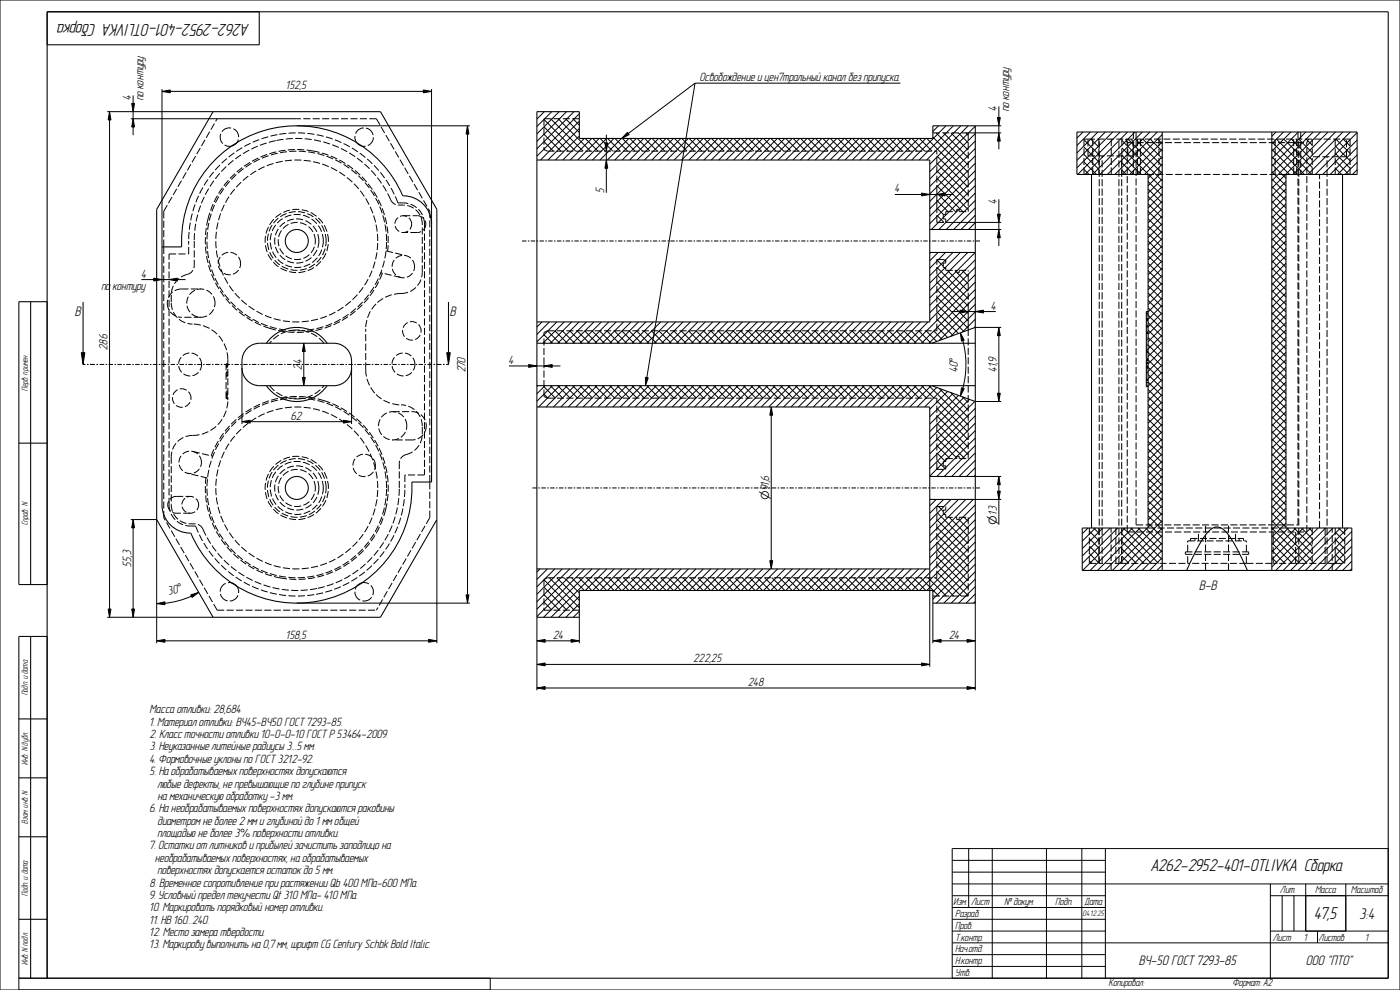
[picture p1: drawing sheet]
<svg xmlns="http://www.w3.org/2000/svg" width="594mm" height="420mm" viewBox="0 0 594 420" stroke-linecap="round" stroke-linejoin="round" font-family="sans-serif">
<defs><g id="words">
<g font-size="7.3">
<text x="105.5" y="10.1" transform="rotate(-180 105.5 10.1)">A262-2952-401-OTLIVKA Сборка</text>
<text x="488.5" y="369.4">A262-2952-401-OTLIVKA Сборка</text>
<text x="557.8" y="390">47,5</text>
</g>
<text font-size="6.6" x="576.9" y="389.7">3:4</text>
<g font-size="5.9">
<text x="31.9" y="134.1">B</text>
<text x="190.9" y="134.1">B</text>
<text x="509" y="250.5">B-B</text>
<text x="483.3" y="409.5">ВЧ-50 ГОСТ 7293-85</text>
<text x="554.1" y="409.5">ООО &quot;ПТО&quot;</text>
</g>
<g font-size="5.1">
<text x="296.9" y="34.4">Освобождение и цен7тральный канал без припуска.</text>
<text x="121.4" y="37.9">152,5</text>
<text x="55.6" y="42.5" transform="rotate(-90 55.6 42.5)">4</text>
<text x="60.9" y="42.5" transform="rotate(-90 60.9 42.5)">по контуру</text>
<text x="422.9" y="47.2" transform="rotate(-90 422.9 47.2)">4</text>
<text x="428.2" y="47.2" transform="rotate(-90 428.2 47.2)">по контуру</text>
<text x="256.4" y="81.8" transform="rotate(-90 256.4 81.8)">5</text>
<text x="379.7" y="81.6">4</text>
<text x="422.9" y="86.5" transform="rotate(-90 422.9 86.5)">4</text>
<text x="60" y="117.7">4</text>
<text x="43.1" y="123">по контуру</text>
<text x="420.5" y="131.3">4</text>
<text x="45.6" y="148.5" transform="rotate(-90 45.6 148.5)">286</text>
<text x="216" y="154.4">4</text>
<text x="128" y="156.8" transform="rotate(-90 128 156.8)">24</text>
<text x="197.5" y="158" transform="rotate(-90 197.5 158)">270</text>
<text x="406.3" y="157.9" transform="rotate(-90 406.3 157.9)">40°</text>
<text x="422.9" y="157.9" transform="rotate(-90 422.9 157.9)">41,9</text>
<text x="123.6" y="178">62</text>
<text x="55.6" y="240.3" transform="rotate(-90 55.6 240.3)">55,3</text>
<text x="71.6" y="252.4" transform="rotate(-15 71.6 252.4)">30°</text>
<text x="121.4" y="271">158,5</text>
<text x="234.7" y="271">24</text>
<text x="402.7" y="271">24</text>
<text x="294.3" y="281">222,25</text>
<text x="317.5" y="291">248</text>
<text x="63.6" y="302.6">Maccа отливки: 28,684</text>
<text x="63.6" y="307.9">1. Материал отливки: ВЧ45-ВЧ50 ГОСТ 7293-85.</text>
<text x="63.6" y="313.1">2. Класс точности отливки 10-0-0-10 ГОСТ Р 53464-2009.</text>
<text x="63.6" y="318.4">3. Неуказанные литейные радиусы 3...5 мм.</text>
<text x="63.6" y="323.6">4. Формовочные уклоны по ГОСТ 3212-92.</text>
<text x="63.6" y="328.9">5. На обрабатываемых поверхностях допускаются</text>
<text x="66.9" y="334.1">любые дефекты, не превышающие по глубине припуск</text>
<text x="66.9" y="339.4">на механическую обработку -3 мм.</text>
<text x="63.6" y="344.6">6. На необрабатываемых поверхностях допускаются раковины</text>
<text x="66.9" y="349.9">диаметром не более 2 мм и глубиной до 1 мм общей</text>
<text x="66.9" y="355.1">площадью не более 3% поверхности отливки.</text>
<text x="63.6" y="360.4">7. Остатки от литников и прибылей зачистить заподлицо на</text>
<text x="65.8" y="365.6">необрабатываемых поверхностях, на обрабатываемых</text>
<text x="66.9" y="370.9">поверхностях допускается остаток до 5 мм.</text>
<text x="63.6" y="376.1">8. Временное сопротивление при растяжении Qb 400 МПа-600 МПа.</text>
<text x="63.6" y="381.4">9. Условный предел текучести Qt 310 МПа- 410 МПа.</text>
<text x="63.6" y="386.6">10. Маркировать порядковый номер отливки.</text>
<text x="63.6" y="391.9">11. HB 160...240.</text>
<text x="63.6" y="397.1">12. Место замера твердости.</text>
<text x="63.6" y="402.4">13. Маркирову выполнить на 0,7 мм, шрифт CG Century Schbk Bold Italic.</text>
</g>
<g font-size="4.8">
<text x="326.3" y="212.2" transform="rotate(-90 326.3 212.2)">⌀91,6</text>
<text x="422.9" y="222.6" transform="rotate(-90 422.9 222.6)">⌀13</text>
</g>
<g font-size="4.4">
<text x="404.6" y="384">Изм.</text>
<text x="412.2" y="384">Лист</text>
<text x="426.2" y="384">№ докум.</text>
<text x="447.9" y="384">Подп.</text>
<text x="460.3" y="384">Дата</text>
<text x="543.2" y="379">Лит.</text>
<text x="558.1" y="379">Масса</text>
<text x="573.3" y="379">Масштаб</text>
<text x="405.4" y="389">Pазраб.</text>
<text x="405.4" y="394">Пров.</text>
<text x="405.4" y="399">Т.контр.</text>
<text x="540.2" y="399">Лист</text>
<text x="553.4" y="399">1</text>
<text x="559.6" y="399">Листов</text>
<text x="579.4" y="399">1</text>
<text x="405.4" y="404">Нач.отд.</text>
<text x="405.4" y="409">Н.контр.</text>
<text x="405.4" y="414">Утв.</text>
<text x="470.5" y="418.5">Копировал:</text>
<text x="523" y="418.5">Формат: А2</text>
</g>
<g font-size="3.7">
<text x="11.7" y="165.8" transform="rotate(-90 11.7 165.8)">Перв. примен.</text>
<text x="11.7" y="222.8" transform="rotate(-90 11.7 222.8)">Справ. N</text>
<text x="11.7" y="295" transform="rotate(-90 11.7 295)">Подп. и дата</text>
<text x="11.7" y="324.5" transform="rotate(-90 11.7 324.5)">Инв. N дубл.</text>
<text x="11.7" y="349.5" transform="rotate(-90 11.7 349.5)">Взам. инв. N</text>
<text x="11.7" y="380" transform="rotate(-90 11.7 380)">Подп. и дата</text>
<text x="11.7" y="409.5" transform="rotate(-90 11.7 409.5)">Инв. N подл.</text>
</g>
<text font-size="3.4" x="459.5" y="388.6">04.12.25</text>
</g></defs>
<g fill="#000">
<path d="M68.7 38.8l3.5-.6v1.2zM179.6 38.2l3.5 .6-3.5 .6zM46.5 47.4l.6 3.5h-1.2zM56.5 50.4l.6 3.5h-1.2zM55.9 43.9h1.2l-.6 3.5zM198.4 53.4l.6 3.5h-1.2zM266.2 56.1l.7 1-3.1 1.6zM423.2 49.9h1.2l-.6 3.5zM423.8 56.4l.6 3.5h-1.2zM256.7 60.6h1.2l-.6 3.5zM257.3 67.9l.6 3.5h-1.2zM391 81.9l3.5 .6-3.5 .6z"/>
<path d="M397.5 82.5l3.5-.6v1.2zM423.2 90.9h1.2l-.6 3.5zM423.8 97.4l.6 3.5h-1.2zM65.2 118l3.5 .6-3.5 .6zM71.7 118.6l3.5-.6v1.2zM407.3 131.6l3.5 .6-3.5 .6zM413.8 132.2l3.5-.6v1.2zM423.8 138.9l.6 3.5h-1.2zM34.5 149.6h1.5l-.8 5zM128.9 145.6l.6 3.5h-1.2zM189.5 149.6h1.5l-.7 5zM224.3 154.7l3.5 .6-3.5 .6z"/>
<path d="M230.8 155.3l3.5-.6v1.2zM407.5 141.2l1.6 3.2-1.1 .3zM102.7 178.9l3.5-.6v1.2zM128.3 160.1h1.2l-.6 3.5zM145.7 178.3l3.5 .6-3.5 .6zM273.8 160.1l1.2 .2-1.1 3.3zM327.2 172.7l.6 3.5h-1.2zM408 164.5l1.1 .4-1.6 3.1zM423.2 166.8h1.2l-.6 3.5zM423.8 202.1l.6 3.5h-1.2zM423.2 208.4h1.2l-.6 3.5zM56.5 220.4l.6 3.5h-1.2z"/>
<path d="M66.5 256.1l3.4-.8 .1 1.2zM80.9 252.4l3.4-1.1-2.8 2.2zM197.8 252.4h1.2l-.6 3.5zM326.6 237.9h1.2l-.6 3.5zM45.9 258.4h1.2l-.6 3.5zM55.9 258.4h1.2l-.6 3.5zM66.5 271.9l3.5-.6v1.2zM181.9 271.3l3.5 .6-3.5 .6zM227.8 271.9l3.5-.6v1.2zM242.3 271.3l3.5 .6-3.5 .6zM395.8 271.9l3.5-.6v1.2zM410.3 271.3l3.5 .6-3.5 .6z"/>
<path d="M227.8 281.9l3.5-.6v1.2zM227.8 291.9l3.5-.6v1.2zM391 281.3l3.5 .6-3.5 .6zM410.3 291.3l3.5 .6-3.5 .6z"/>
</g>
<g fill="none" stroke="#000" stroke-width=".42">
<path d="M0 0h594v420h-594zM68.7 38.8l3.5-.6v1.2zM68.7 37.8v66.9M72.2 38.8h107.4M179.6 38.2l3.5 .6-3.5 .6zM183.1 37.8v57.3M294.9 35.3l-28.3 21.3M294.9 35.3l-20.5 124.9M294.9 35.3h87.1M45.5 47.4h44.9M46.5 47.4l.6 3.5h-1.2zM46.5 50.9v207.5"/>
<path d="M55.5 50.4h70.4M55.9 43.9h1.2l-.6 3.5zM56.5 50.4l.6 3.5h-1.2zM56.5 40.5v3.4M56.5 47.4v3M56.5 53.9v3.5M125.9 53.4h73.5M198.4 53.4l.6 3.5h-1.2zM198.4 56.9v195.5M230.8 57l7.2 7.1M230.8 53.8l10.3 10.3M230.8 50.7l13.5 13.4"/>
<path d="M230.9 47.4l-3.1 3.1M233.7 50.4l13.7 13.7M234.1 47.4l-6.3 6.3M236.8 50.4l13.8 13.7M237.2 47.4l-9.4 9.4M240 50.4l5.8 5.8M240.4 47.4l-12.6 12.6M243.1 50.4l2.7 2.7M243.5 47.4l-15.7 15.7M245.8 48.3l-18 18M245.8 51.4l-16.5 16.5M245.8 54.6l-13.3 13.3"/>
<path d="M245.8 57.7l-10.2 10.2M247.9 58.7l-9.1 9.2M248.3 58.7l5.4 5.4M251.1 58.7l-9.2 9.2M251.5 58.7l5.4 5.4M254.2 58.7l-9.1 9.2M254.6 58.7l5.4 5.4M257.3 57.1v3.5M257.4 58.7l-9.2 9.2M257.8 58.7l5.4 5.4M260.5 58.7l-9.1 9.2M260.9 58.7l5.4 5.4"/>
<path d="M263.7 58.7l-9.2 9.2M264.1 58.7l5.4 5.4M266.2 56.1l.7 1-3.1 1.6zM266.8 58.7l-9.1 9.2M267.2 58.7l5.4 5.4M270 58.7l-9.2 9.2M270.4 58.7l5.4 5.4M273.1 58.7l-9.1 9.2M273.5 58.7l5.4 5.4M276.3 58.7l-9.2 9.2M276.7 58.7l5.4 5.4M279.4 58.7l-9.1 9.2"/>
<path d="M279.8 58.7l5.4 5.4M282.6 58.7l-9.2 9.2M283 58.7l5.4 5.4M285.7 58.7l-9.1 9.2M286.1 58.7l5.4 5.4M288.9 58.7l-9.2 9.2M289.3 58.7l5.4 5.4M292 58.7l-9.1 9.2M292.4 58.7l5.4 5.4M295.2 58.7l-9.2 9.2M295.6 58.7l5.4 5.4M298.3 58.7l-9.1 9.2"/>
<path d="M298.7 58.7l5.4 5.4M301.5 58.7l-9.2 9.2M301.9 58.7l5.4 5.4M304.6 58.7l-9.1 9.2M305 58.7l5.4 5.4M307.8 58.7l-9.2 9.2M308.2 58.7l5.4 5.4M310.9 58.7l-9.1 9.2M311.3 58.7l5.4 5.4M314.1 58.7l-9.2 9.2M314.5 58.7l5.4 5.4M317.2 58.7l-9.1 9.2"/>
<path d="M317.6 58.7l5.4 5.4M320.4 58.7l-9.2 9.2M320.8 58.7l5.4 5.4M323.5 58.7l-9.1 9.2M323.9 58.7l5.4 5.4M326.7 58.7l-9.2 9.2M327.1 58.7l5.4 5.4M329.8 58.7l-9.1 9.2M330.2 58.7l5.4 5.4M333 58.7l-9.2 9.2M333.4 58.7l5.4 5.4M336.1 58.7l-9.1 9.2"/>
<path d="M336.5 58.7l5.4 5.4M339.3 58.7l-9.2 9.2M339.7 58.7l5.4 5.4M342.4 58.7l-9.1 9.2M342.8 58.7l5.4 5.4M345.6 58.7l-9.2 9.2M346 58.7l5.4 5.4M348.7 58.7l-9.1 9.2M349.1 58.7l5.4 5.4M351.9 58.7l-9.2 9.2M352.3 58.7l5.4 5.4M355 58.7l-9.1 9.2"/>
<path d="M355.4 58.7l5.4 5.4M358.2 58.7l-9.2 9.2M358.6 58.7l5.4 5.4M361.3 58.7l-9.1 9.2M361.7 58.7l5.4 5.4M364.5 58.7l-9.2 9.2M364.9 58.7l5.4 5.4M367.6 58.7l-9.1 9.2M368 58.7l5.4 5.4M370.8 58.7l-9.2 9.2M371.2 58.7l5.4 5.4M373.9 58.7l-9.1 9.2"/>
<path d="M374.3 58.7l5.4 5.4M377.1 58.7l-9.2 9.2M377.5 58.7l5.4 5.4M380.2 58.7l-9.1 9.2M380.6 58.7l5.4 5.4M383.4 58.7l-9.2 9.2M383.8 58.7l5.4 5.4M386.5 58.7l-9.1 9.2M386.9 58.7l5.4 5.4M389.7 58.7l-9.2 9.2M390.1 58.7l5.4 5.4M392.8 58.7l-9.1 9.2"/>
<path d="M393.2 58.7l17.6 17.6M395.8 58.2l15 15M397.2 56.4l13.6 13.6M398.2 53.4l-2.4 2.4M400.3 56.4l10.5 10.5M401.4 53.4l-14.6 14.5M403.5 56.4l7.3 7.3M404.5 53.4l-14.5 14.5M406.6 56.4l4.2 4.2M407.7 53.4l-14.6 14.5M409.8 56.4l1 1M410.8 56.4h14"/>
<path d="M410.8 53.4l-16.3 16.3M413.8 53.4h11M413.8 53.5l-19.3 19.3M413.8 56.7l-19.3 19.3M413.8 59.8l-19.3 19.3M423.2 49.9h1.2l-.6 3.5zM423.8 56.4l.6 3.5h-1.2zM423.8 45.2v4.7M423.8 53.4v3M423.8 59.9v3.5M459.5 56l-2.6 2.6M459.9 59.3l6.3 6.3"/>
<path d="M462.7 56l-5.8 5.7M462.8 59l3.4 3.4M465.8 56l-8.9 8.9M466 59l.2 .3M469 56l-12.1 12M472.1 56l-15.2 15.2M475.3 56l-18 18M476 59.6l17.1 17.1M478.4 56l-18 18M478.6 59l14.5 14.6M481.6 56l-18 18M481.7 59l11.4 11.4"/>
<path d="M484.7 56l-18 18M484.9 59l8.2 8.3M487.9 56l-18 18M488 59l5.1 5.1M491 56l-18 18M491.2 59l1.9 2M493.1 57.1l-16.9 16.9M541.4 56l-1.8 1.8M541.6 59l15 15M544.6 56l-5 5M544.7 59l12.1 12M547.7 56l-8.1 8.1"/>
<path d="M547.9 59l8.9 8.9M550.9 56l-11.3 11.3M551 59l5.8 5.7M554 56l-14.4 14.4M554.2 59l2.6 2.6M557.2 56l-17.6 17.6M560.3 56l-20.7 20.7M563.5 56l-23.9 23.9M566.6 56l-18 18M566.8 59l6 6M569.8 56l-18 18M569.9 59l2.9 2.9"/>
<path d="M572.9 56l-18 18M575.8 56.3l-17.7 17.7M575.8 59.4l-14.6 14.6M230.8 63.3l.3 .3M230.8 60.1l4 4M256.7 60.6h1.2l-.6 3.5zM257.3 67.9l.6 3.5h-1.2zM257.3 64.1v3.8M257.3 71.4v10.4M397.5 78.7l11 11.1M397.5 75.6l13.3 13.3M397.5 72.4l13.3 13.4"/>
<path d="M397.5 69.3l13.3 13.3M397.5 66.1l13.3 13.4M413.8 63l-19.3 19.3M413.8 66.1l-19.3 19.3M413.8 69.3l-19.3 19.3M413.8 72.4l-19.3 19.3M413.8 75.6l-19.3 19.3M413.8 78.7l-18.6 18.7M459.9 71.9l2.2 2.1M459.9 68.7l5.3 5.3M459.9 65.6l6.3 6.3M459.9 62.4l6.3 6.3"/>
<path d="M476 72.2l1.8 1.8M476 69l5 5M476 65.9l8.1 8.1M476 62.7l17.1 17.2M487.1 77l6 6M493.1 60.2l-13.8 13.8M493.1 63.4l-10.6 10.6M493.1 66.5l-7.5 7.5M493.1 69.7l-6 6M493.1 72.8l-6 6M493.1 76l-6 6M493.1 79.1l-6 6"/>
<path d="M539.6 79.1l6 6M539.6 76l6 6M539.6 72.8l6 6M539.6 69.7l6 6M539.6 66.5l7.5 7.5M539.6 63.4l10.7 10.6M539.6 60.2l13.8 13.8M545.6 77l-6 6M566.5 71.3l2.7 2.7M566.5 68.2l5.8 5.8M566.5 65l6.3 6.3M566.5 61.9l6.3 6.3"/>
<path d="M575.8 62.6l-11.4 11.4M575.8 65.7l-8.3 8.3M575.8 68.9l-5.1 5.1M575.8 72l-2 2M379.7 82.5h11.3M391 81.9l3.5 .6-3.5 .6zM394.5 82.5h3M397.5 82.5l3.5-.6v1.2zM397.5 81.5v6.8M397.5 91.3l3 3.1M397.5 88.2l2.8 2.8M397.5 85l4.7 4.8"/>
<path d="M397.5 81.9l7.9 7.9M401 82.5h3.5M401.3 94.4h23.5M413.8 81.9l-15.5 15.5M413.8 85l-12.3 12.4M413.8 88.2l-9.2 9.2M413.8 91.3l-6 6.1M413.8 94.5l-2.9 2.9M413.8 97.4h11M423.2 90.9h1.2l-.6 3.5zM423.8 97.4l.6 3.5h-1.2zM423.8 84.5v6.4"/>
<path d="M423.8 94.4v3M487.1 99.1l6 6M487.1 95.9l6 6M487.1 92.8l6 6M487.1 89.6l6 6M487.1 86.5l6 6M487.1 83.3l6 6M487.1 80.2l6 6M493.1 82.3l-6 6M493.1 85.4l-6 6M493.1 88.6l-6 6M493.1 91.7l-6 6"/>
<path d="M493.1 94.9l-6 6M493.1 98l-6 6M539.6 98l6 6M539.6 94.9l6 6M539.6 91.7l6 6M539.6 88.6l6 6M539.6 85.4l6 6M539.6 82.3l6 6M545.6 80.2l-6 6M545.6 83.3l-6 6M545.6 86.5l-6 6M545.6 89.6l-6 6"/>
<path d="M545.6 92.8l-6 6M545.6 95.9l-6 6M545.6 99.1l-6 6M60 118.6h5.2M65.2 118l3.5 .6-3.5 .6zM68.7 118.6h3M71.7 118.6l3.5-.6v1.2zM75.2 118.6h3.5M221.5 102.2h1.9M224 102.2h.6M225.2 102.2h1.9M227.7 102.2h.6"/>
<path d="M228.9 102.2h1.9M231.4 102.2h.6M232.6 102.2h1.9M235.1 102.2h.6M236.3 102.2h1.9M238.8 102.2h.6M240 102.2h1.9M242.5 102.2h.6M243.7 102.2h1.9M246.2 102.2h.6M247.4 102.2h1.9M249.9 102.2h.6"/>
<path d="M251.1 102.2h1.9M253.6 102.2h.6M254.8 102.2h1.9M257.3 102.2h.6M258.5 102.2h1.9M261 102.2h.6M262.2 102.2h1.9M264.7 102.2h.6M265.9 102.2h1.9M268.4 102.2h.6M269.6 102.2h1.9M272.1 102.2h.6"/>
<path d="M273.3 102.2h1.9M275.8 102.2h.6M277 102.2h1.9M279.5 102.2h.6M280.7 102.2h1.9M283.2 102.2h.6M284.4 102.2h1.9M286.9 102.2h.6M288.1 102.2h1.9M290.6 102.2h.6M291.8 102.2h1.9M294.3 102.2h.6"/>
<path d="M295.5 102.2h1.9M298 102.2h.6M299.2 102.2h1.9M301.7 102.2h.6M302.9 102.2h1.9M305.4 102.2h.6M306.6 102.2h1.9M309.1 102.2h.6M310.3 102.2h1.9M312.8 102.2h.6M314 102.2h1.9M316.5 102.2h.6"/>
<path d="M317.7 102.2h1.9M320.2 102.2h.6M321.4 102.2h1.9M323.9 102.2h.6M325.1 102.2h1.9M327.6 102.2h.6M328.8 102.2h1.9M331.3 102.2h.6M332.5 102.2h1.9M335 102.2h.6M336.2 102.2h1.9M338.7 102.2h.6"/>
<path d="M339.9 102.2h1.9M342.4 102.2h.6M343.6 102.2h1.9M346.1 102.2h.6M347.3 102.2h1.9M349.8 102.2h.6M351 102.2h1.9M353.5 102.2h.6M354.7 102.2h1.9M357.2 102.2h.6M358.4 102.2h1.9M360.9 102.2h.6"/>
<path d="M362.1 102.2h1.9M364.6 102.2h.6M365.8 102.2h1.9M368.3 102.2h.6M369.5 102.2h1.9M372 102.2h.6M373.2 102.2h1.9M375.7 102.2h.6M376.9 102.2h1.9M379.4 102.2h.6M380.6 102.2h1.9M383.1 102.2h.6"/>
<path d="M384.3 102.2h1.9M386.8 102.2h.6M388 102.2h1.9M390.5 102.2h.6M391.7 102.2h1.9M394.2 102.2h.6M394.9 107.1l-.4 .4M395.4 102.2h1.9M397.5 119.7l13.3 13.3M397.5 116.5l13.3 13.4M397.5 113.4l13.3 13.3M397.5 110.2l2.7 2.8"/>
<path d="M397.9 102.2h.6M398 107.1l-3.5 3.5M399.1 102.2h1.9M400.5 110.1l.8 .8M400.7 113.5l.6 .5M401.2 107.1l-6.7 6.7M401.6 102.2h.6M401.9 114.7l8.9 8.9M402.8 102.2h1.9M404.3 107.1l-9.8 9.8M405.1 114.7l.8 .8M405.3 102.2h.6"/>
<path d="M406 115.7l4.8 4.7M406.5 102.2h1.9M407.5 107.1l-13 13M408.2 114.7l2.6 2.6M409 102.2h.6M410.2 102.2h1.9M410.6 107.1l-16.1 16.1M412.7 102.2h.6M413.8 107.1l-19.3 19.3M413.8 110.2l-19.3 19.3M413.8 113.4l-19.3 19.3M413.8 116.5l-19.3 19.3"/>
<path d="M413.8 119.7l-25.9 25.9M413.9 102.2h1.9M423.8 100.9v3.5M487.1 118l6 6M487.1 114.8l6 6M487.1 111.7l6 6M487.1 108.5l6 6M487.1 105.4l6 6M487.1 102.2l6 6M493.1 101.2l-6 6M493.1 104.3l-6 6M493.1 107.5l-6 6"/>
<path d="M493.1 110.6l-6 6M493.1 113.8l-6 6M493.1 116.9l-6 6M539.6 116.9l6 6M539.6 113.8l6 6M539.6 110.6l6 6M539.6 107.5l6 6M539.6 104.3l6 6M539.6 101.2l6 6M545.6 102.2l-6 6M545.6 105.4l-6 6M545.6 108.5l-6 6"/>
<path d="M545.6 111.7l-6 6M545.6 114.8l-6 6M545.6 118l-6 6M229.9 136.6l-2.1 2.1M233.1 136.6l-5.3 5.3M236.2 136.6l-8.4 8.4M239.4 136.6l-9.1 9M242.5 136.6l-9 9M245.7 136.6l-9.1 9M248.8 136.6l-9 9M252 136.6l-9 9M255.1 136.6l-9 9"/>
<path d="M258.3 136.6l-9 9M261.4 136.6l-9 9M264.6 136.6l-9 9M267.7 136.6l-9 9M270.9 136.6l-9 9M274 136.6l-9 9M277.2 136.6l-9 9M280.3 136.6l-9 9M283.5 136.6l-9 9M286.6 136.6l-9 9M289.8 136.6l-9 9M292.9 136.6l-9 9"/>
<path d="M296.1 136.6l-9 9M299.2 136.6l-9 9M302.4 136.6l-9 9M305.5 136.6l-9 9M308.7 136.6l-9 9M311.8 136.6l-9 9M315 136.6l-9 9M318.1 136.6l-9 9M321.3 136.6l-9 9M324.4 136.6l-9 9M327.6 136.6l-9 9M330.7 136.6l-9 9"/>
<path d="M333.9 136.6l-9 9M337 136.6l-9 9M340.2 136.6l-9 9M343.3 136.6l-9 9M346.5 136.6l-9 9M349.6 136.6l-9 9M352.8 136.6l-9 9M355.9 136.6l-9 9M359.1 136.6l-9 9M362.2 136.6l-9 9M365.4 136.6l-9 9M368.5 136.6l-9 9"/>
<path d="M371.7 136.6l-9 9M374.8 136.6l-9 9M378 136.6l-9 9M381.1 136.6l-9 9M384.3 136.6l-9 9M387.4 136.6l-9 9M390.6 136.6l-9 9M393.7 136.6l-9 9M397.5 138.6l4.6 4.6M397.5 135.5l6.9 6.8M397.5 132.3l9.2 9.2M397.5 129.1l11.5 11.6"/>
<path d="M397.5 126l13.3 13.3M397.5 122.8l13.3 13.4M403.8 132.2h3.5M407.3 131.6l3.5 .6-3.5 .6zM410.8 132.2h3M410.8 131.2v10.5M413.8 132.2l3.5-.6v1.2zM413.8 138.9h11M413.8 122.8l-22.8 22.8M413.8 126l-19.6 19.6M413.8 129.1l-15.4 15.4M413.8 132.3l-10.4 10.4"/>
<path d="M413.8 135.4l-5.5 5.5M413.8 138.6l-.5 .5M417.3 132.2h5.2M423.8 138.9l.6 3.5h-1.2zM487.1 136.9l6 6M487.1 133.7l6 6M487.1 130.6l6 6M487.1 127.4l6 6M487.1 124.3l6 6M487.1 121.1l6 6M493.1 120.1l-6 6M493.1 123.2l-6 6"/>
<path d="M493.1 126.4l-6 6M493.1 129.5l-6 6M493.1 132.7l-6 6M493.1 135.8l-6 6M493.1 139l-6 6M539.6 139l6 6M539.6 135.8l6 6M539.6 132.7l6 6M539.6 129.5l6 6M539.6 126.4l6 6M539.6 123.2l6 6M539.6 120.1l6 6"/>
<path d="M545.6 121.1l-6 6M545.6 124.3l-6 6M545.6 127.4l-6 6M545.6 130.6l-6 6M545.6 133.7l-6 6M545.6 136.9l-6 6M34.5 149.6h1.5l-.8 5zM43.2 154.6h1M44.8 154.6h.6M46.1 154.6h1.8M48.6 154.6h.6M49.8 154.6h1.9"/>
<path d="M52.3 154.6h.7M53.6 154.6h1.9M56.1 154.6h.6M57.3 154.6h1.9M59.9 154.6h.6M61.1 154.6h1.9M63.6 154.6h.6M64.9 154.6h1.9M67.4 154.6h.6M68.6 154.6h1.9M71.1 154.6h.7M72.4 154.6h1.9"/>
<path d="M74.9 154.6h.6M76.2 154.6h1.8M78.7 154.6h.6M79.9 154.6h1.9M82.4 154.6h.7M83.7 154.6h1.9M86.2 154.6h.6M87.5 154.6h1.8M90 154.6h.6M91.2 154.6h1.9M93.7 154.6h.6M95 154.6h.9"/>
<path d="M96.7 154.6h.9M98.2 154.6h.6M99.5 154.6h1.8M101.9 154.6h.7M102.7 156.1v23.8M103.2 154.6h1.8M105.7 154.6h.6M106.9 154.6h1.9M109.4 154.6h.6M110.6 154.6h1.9M113.1 154.6h.6M114.3 154.6h1.9"/>
<path d="M116.8 154.6h.7M118.1 154.6h1.8M120.6 154.6h.6M121.8 154.6h1.9M124.3 154.6h.6M125.5 154.6h1.9M128 154.6h.6M128.9 145.6l.6 3.5h-1.2zM128.9 149.1v11M129.2 154.6h1.9M131.7 154.6h.6M133 154.6h1.8"/>
<path d="M135.4 154.6h.7M136.7 154.6h1.8M139.2 154.6h.6M140.4 154.6h1.9M142.9 154.6h.6M144.1 154.6h1.9M146.6 154.6h.6M147.9 154.6h1.8M149.2 156.1v23.8M150.3 154.6h.7M151.6 154.6h1.8M154.1 154.6h.6"/>
<path d="M155.3 154.6h1.9M157.8 154.6h.6M159 154.6h1.9M161.5 154.6h.6M162.7 154.6h1.9M165.2 154.6h.6M166.5 154.6h1.8M169 154.6h.6M170.2 154.6h1.9M172.7 154.6h.6M173.9 154.6h1.9M176.4 154.6h.6"/>
<path d="M177.6 154.6h1.9M180.1 154.6h.6M181.4 154.6h.9M189.5 149.6h1.5l-.7 5zM216 155.3h8.3M224.3 154.7l3.5 .6-3.5 .6zM227.8 155.3h3M230.8 155.3l3.5-.6v1.2zM230.8 154.6v1.7M230.8 145.2l.5 .4M230.8 142l3.6 3.6M232.3 140.3l5.3 5.3"/>
<path d="M234.3 155.3h3.5M235.4 140.3l5.3 5.3M238.6 140.3l5.3 5.3M241.7 140.3l5.3 5.3M244.9 140.3l5.3 5.3M248 140.3l5.3 5.3M251.2 140.3l5.3 5.3M254.3 140.3l5.3 5.3M257.5 140.3l5.3 5.3M260.6 140.3l5.3 5.3M263.8 140.3l5.3 5.3M266.9 140.3l5.3 5.3"/>
<path d="M270.1 140.3l5.3 5.3M273.2 140.3l5.3 5.3M276.4 140.3l5.3 5.3M279.5 140.3l5.3 5.3M282.7 140.3l5.3 5.3M285.8 140.3l5.3 5.3M289 140.3l5.3 5.3M292.1 140.3l5.3 5.3M295.3 140.3l5.3 5.3M298.4 140.3l5.3 5.3M301.6 140.3l5.3 5.3M304.7 140.3l5.3 5.3"/>
<path d="M307.9 140.3l5.3 5.3M311 140.3l5.3 5.3M314.2 140.3l5.3 5.3M317.3 140.3l5.3 5.3M320.5 140.3l5.3 5.3M323.6 140.3l5.3 5.3M326.8 140.3l5.3 5.3M329.9 140.3l5.3 5.3M333.1 140.3l5.3 5.3M336.2 140.3l5.3 5.3M339.4 140.3l5.3 5.3M342.5 140.3l5.3 5.3"/>
<path d="M345.7 140.3l5.3 5.3M348.8 140.3l5.3 5.3M352 140.3l5.3 5.3M355.1 140.3l5.3 5.3M358.3 140.3l5.3 5.3M361.4 140.3l5.3 5.3M364.6 140.3l5.3 5.3M367.7 140.3l5.3 5.3M370.9 140.3l5.3 5.3M374 140.3l5.3 5.3M377.2 140.3l5.3 5.3M380.3 140.3l5.3 5.3"/>
<path d="M383.5 140.3l5.3 5.3M386.6 140.3l5.3 5.3M389.8 140.3l5.3 5.3M392.9 140.3l4.5 4.6M396.1 140.3l3.7 3.7M407.5 141.2l1.6 3.2-1.1 .3zM408.5 144.5a39.2 39.2 0 0 1 0 20.2M423.8 142.4v24.4M486.4 148.7l6.7 6.8M487.1 158.9l6 6M487.1 155.8l6 6M487.1 152.6l6 6"/>
<path d="M487.1 146.3l6 6M487.1 143.2l6 6M487.1 140l6 6M493.1 142.1l-6.7 6.8M493.1 145.3l-6 6M493.1 148.4l-6 6M493.1 151.6l-6 6M493.1 154.7l-6 6M493.1 157.9l-6 6M539.6 157.9l6 6M539.6 154.7l6 6M539.6 151.6l6 6"/>
<path d="M539.6 148.4l6 6M539.6 145.3l6 6M539.6 142.1l6 6M545.6 140l-6 6M545.6 143.2l-6 6M545.6 146.3l-6 6M545.6 149.5l-6 6M545.6 152.6l-6 6M545.6 155.8l-6 6M545.6 158.9l-6 6M102.7 178.9l3.5-.6v1.2zM106.2 178.9h39.5"/>
<path d="M128.3 160.1h1.2l-.6 3.5zM145.7 178.3l3.5 .6-3.5 .6zM228.1 163.6l-.3 .3M230.8 167.2l1.7 1.7M230.8 164.1l4.8 4.8M231.3 163.6l-3.5 3.5M233.5 163.6l5.3 5.3M234.4 163.6l-6.6 6.6M236.6 163.6l5.3 5.3M237.6 163.6l-9.1 9.1M239.8 163.6l5.3 5.3M240.7 163.6l-9 9.1"/>
<path d="M243 163.6l5.2 5.3M243.9 163.6l-9.1 9.1M246.1 163.6l5.3 5.3M247 163.6l-9 9.1M249.3 163.6l5.2 5.3M250.2 163.6l-9.1 9.1M252.4 163.6l5.3 5.3M253.3 163.6l-9 9.1M255.6 163.6l5.2 5.3M256.5 163.6l-9.1 9.1M258.7 163.6l5.3 5.3M259.6 163.6l-9 9.1"/>
<path d="M261.9 163.6l5.2 5.3M262.8 163.6l-9.1 9.1M265 163.6l5.3 5.3M265.9 163.6l-9 9.1M268.2 163.6l5.2 5.3M269.1 163.6l-9.1 9.1M271.3 163.6l5.3 5.3M272.2 163.6l-9 9.1M273.8 160.1l1.2 .2-1.1 3.3zM274.5 163.6l5.2 5.3M275.4 163.6l-9.1 9.1M277.6 163.6l5.3 5.3"/>
<path d="M278.5 163.6l-9 9.1M280.8 163.6l5.2 5.3M281.7 163.6l-9.1 9.1M283.9 163.6l5.3 5.3M284.8 163.6l-9 9.1M287.1 163.6l5.2 5.3M288 163.6l-9.1 9.1M290.2 163.6l5.3 5.3M291.1 163.6l-9 9.1M293.4 163.6l5.2 5.3M294.3 163.6l-9.1 9.1M296.5 163.6l5.3 5.3"/>
<path d="M297.4 163.6l-9 9.1M299.7 163.6l5.2 5.3M300.6 163.6l-9.1 9.1M302.8 163.6l5.3 5.3M303.7 163.6l-9 9.1M306 163.6l5.2 5.3M306.9 163.6l-9.1 9.1M309.1 163.6l5.3 5.3M310 163.6l-9 9.1M312.3 163.6l5.2 5.3M313.2 163.6l-9.1 9.1M315.4 163.6l5.3 5.3"/>
<path d="M316.3 163.6l-9 9.1M318.6 163.6l5.2 5.3M319.5 163.6l-9.1 9.1M321.7 163.6l5.3 5.3M322.6 163.6l-9 9.1M324.9 163.6l5.2 5.3M325.8 163.6l-9.1 9.1M327.2 172.7l.6 3.5h-1.2zM327.2 176.2v61.7M328 163.6l5.3 5.3M328.9 163.6l-9 9.1M331.2 163.6l5.2 5.3"/>
<path d="M332.1 163.6l-9.1 9.1M334.3 163.6l5.3 5.3M335.2 163.6l-9 9.1M337.5 163.6l5.2 5.3M338.4 163.6l-9.1 9.1M340.6 163.6l5.3 5.3M341.5 163.6l-9 9.1M343.8 163.6l5.2 5.3M344.7 163.6l-9.1 9.1M346.9 163.6l5.3 5.3M347.8 163.6l-9 9.1M350.1 163.6l5.2 5.3"/>
<path d="M351 163.6l-9.1 9.1M353.2 163.6l5.3 5.3M354.1 163.6l-9 9.1M356.4 163.6l5.2 5.3M357.3 163.6l-9.1 9.1M359.5 163.6l5.3 5.3M360.4 163.6l-9 9.1M362.7 163.6l5.2 5.3M363.6 163.6l-9.1 9.1M365.8 163.6l5.3 5.3M366.7 163.6l-9 9.1M369 163.6l5.2 5.3"/>
<path d="M369.9 163.6l-9.1 9.1M372.1 163.6l5.3 5.3M373 163.6l-9 9.1M375.3 163.6l5.2 5.3M376.2 163.6l-9.1 9.1M378.4 163.6l5.3 5.3M379.3 163.6l-9 9.1M381.6 163.6l5.2 5.3M382.5 163.6l-9.1 9.1M384.7 163.6l5.3 5.3M385.6 163.6l-9 9.1M387.9 163.6l5.2 5.3"/>
<path d="M388.8 163.6l-9.1 9.1M391 163.6l5.3 5.3M391.9 163.6l-9 9.1M394.2 163.6l16.6 16.7M395.1 163.6l-9.1 9.1M397.4 164.4l-8.2 8.3M397.5 179.6l13.3 13.3M397.5 176.4l13.3 13.3M397.5 173.3l13.3 13.3M397.5 170.1l13.3 13.3M398.4 164.7l12.4 12.4M399.8 165.2l-7.5 7.5"/>
<path d="M402.1 166.1l-7.6 7.5M403.4 166.5l7.4 7.5M404.4 166.9l-9.9 9.9M406.7 167.7l-12.2 12.2M408 164.5l1.1 .4-1.6 3.1zM408.3 168.4l2.5 2.4M409 168.6l-14.5 14.5M411.3 169.4l-16.8 16.8M413.6 170.3l-19.1 19.1M413.8 170.3h11M413.8 173.2l-19.3 19.3M413.8 176.4l-19.3 19.3"/>
<path d="M413.8 179.5l-19.3 19.3M423.2 166.8h1.2l-.6 3.5zM487.1 177.8l6 6M487.1 174.7l6 6M487.1 171.5l6 6M487.1 168.4l6 6M487.1 165.2l6 6M487.1 162.1l6 6M493.1 161l-6 6M493.1 164.2l-6 6M493.1 167.3l-6 6M493.1 170.5l-6 6"/>
<path d="M493.1 173.6l-6 6M493.1 176.8l-6 6M493.1 179.9l-6 6M539.6 179.9l6 6M539.6 176.8l6 6M539.6 173.6l6 6M539.6 170.5l6 6M539.6 167.3l6 6M539.6 164.2l6 6M539.6 161l6 6M545.6 162.1l-6 6M545.6 165.2l-6 6"/>
<path d="M545.6 168.4l-6 6M545.6 171.5l-6 6M545.6 174.7l-6 6M545.6 177.8l-6 6M397.5 198.5l.7 .6M397.5 195.3l3.8 3.8M397.5 192.2l3.6 3.6M397.5 189l5.5 5.6M397.5 185.9l8.4 8.4M397.5 182.7l11.8 11.9M413.8 182.7l-19.3 19.3M413.8 185.8l-16.3 16.3"/>
<path d="M413.8 189l-13.2 13.1M413.8 192.1l-10 10M413.8 195.3l-6.9 6.8M413.8 198.4l-3.7 3.7M487.1 199.9l6 6M487.1 196.7l6 6M487.1 193.6l6 6M487.1 190.4l6 6M487.1 187.3l6 6M487.1 184.1l6 6M487.1 181l6 6M493.1 183.1l-6 6"/>
<path d="M493.1 186.2l-6 6M493.1 189.4l-6 6M493.1 192.5l-6 6M493.1 195.7l-6 6M493.1 198.8l-6 6M539.6 198.8l6 6M539.6 195.7l6 6M539.6 192.5l6 6M539.6 189.4l6 6M539.6 186.2l6 6M539.6 183.1l6 6M545.6 181l-6 6"/>
<path d="M545.6 184.1l-6 6M545.6 187.3l-6 6M545.6 190.4l-6 6M545.6 193.6l-6 6M545.6 196.7l-6 6M545.6 199.9l-6 6M225.9 207h1.9M228.4 207h.6M229.6 207h1.9M232.2 207h.6M233.4 207h1.9M235.9 207h.6"/>
<path d="M237.2 207h1.9M239.7 207h.6M240.9 207h1.9M243.4 207h.7M244.7 207h1.9M247.2 207h.6M248.4 207h2M251 207h.6M252.2 207h1.9M254.7 207h.6M256 207h1.9M258.5 207h.6"/>
<path d="M259.7 207h1.9M262.2 207h.7M263.5 207h1.9M266 207h.6M267.2 207h2M269.8 207h.6M271 207h1.9M273.5 207h.6M274.8 207h1.9M277.3 207h.6M278.5 207h1.9M281 207h.7"/>
<path d="M282.3 207h1.9M284.8 207h.6M286 207h2M288.6 207h.6M289.8 207h1.9M292.3 207h.6M293.6 207h1.9M296.1 207h.6M297.3 207h1.9M299.8 207h.7M301.1 207h1.9M303.6 207h.6"/>
<path d="M304.8 207h2M307.4 207h.6M308.6 207h1.9M311.1 207h.6M312.4 207h1.9M314.9 207h.6M316.1 207h1.9M318.7 207h.6M319.9 207h1.9M322.4 207h.6M323.6 207h2M326.2 207h.6"/>
<path d="M327.4 207h1.9M329.9 207h.6M331.2 207h1.9M333.7 207h.6M334.9 207h1.9M337.5 207h.6M338.7 207h1.9M341.2 207h.6M342.4 207h2M345 207h.6M346.2 207h1.9M348.7 207h.6"/>
<path d="M350 207h1.9M352.5 207h.6M353.7 207h1.9M356.3 207h.6M357.5 207h1.9M360 207h.6M361.2 207h2M363.8 207h.6M365 207h1.9M367.5 207h.6M368.8 207h1.9M371.3 207h.6"/>
<path d="M372.5 207h1.9M375.1 207h.6M376.3 207h1.9M378.8 207h.6M380 207h2M382.6 207h.6M383.8 207h1.9M386.3 207h.6M387.6 207h1.9M390.1 207h.6M391.3 207h1.9M393.9 207h.6"/>
<path d="M395.1 207h1.9M397.2 211.9l-2.7 2.7M397.5 217.4l13.3 13.3M397.6 207h.6M398.2 214.9l2 2M398.8 207h2M400.3 211.9l-5.8 5.8M401.4 207h.6M402.6 207h1.9M402.7 219.5l8.1 8M403.5 211.9l-9 9M405.1 207h.7"/>
<path d="M405.9 219.5h.1M406.4 207h1.9M406.6 211.9l-12.1 12.1M408.9 207h.6M409 219.5l1.8 1.7M409.8 211.9l-15.3 15.3M410.1 207h1.9M412.7 207h.6M412.9 211.9l-18.4 18.4M413.8 211.9h11M413.8 202.1h11M413.8 201.6l-.6 .5"/>
<path d="M413.8 214.2l-19.3 19.3M413.8 217.3l-19.3 19.3M413.9 207h1.9M423.2 208.4h1.2l-.6 3.5zM423.8 202.1l.6 3.5h-1.2zM423.8 205.6v2.8M423.8 211.9v10.7M487.1 218.8l6 6M487.1 215.6l6 6M487.1 212.5l6 6M487.1 209.3l6 6M487.1 206.2l6 6"/>
<path d="M487.1 203l6 6M493.1 202l-6 6M493.1 205.1l-6 6M493.1 208.3l-6 6M493.1 211.4l-6 6M493.1 214.6l-6 6M493.1 217.7l-6 6M539.6 217.7l6 6M539.6 214.6l6 6M539.6 211.4l6 6M539.6 208.3l6 6M539.6 205.1l6 6"/>
<path d="M539.6 202l6 6M545.6 203l-6 6M545.6 206.2l-6 6M545.6 209.3l-6 6M545.6 212.5l-6 6M545.6 215.6l-6 6M545.6 218.8l-6 6M55.5 220.4h11v52.5M56.5 220.4l.6 3.5h-1.2zM56.5 223.9v34.5M185.4 220.4v52.5M326.6 237.9h1.2l-.6 3.5z"/>
<path d="M397.5 239.4l13.3 13.3M397.5 236.3l13.3 13.3M397.5 233.1l13.3 13.3M397.5 230l13.3 13.3M397.5 226.8l13.3 13.3M397.5 223.7l13.3 13.3M397.5 220.5l13.3 13.3M406.9 220.4l3.9 4M413.8 220.5l-19.3 19.3M413.8 223.6l-26.9 26.9M413.8 226.8l-23.7 23.7M413.8 229.9l-20.6 20.6"/>
<path d="M413.8 233.1l-18 18M413.8 236.2l-18 18M413.8 239.4l-16.5 16.5M461.6 224l-2.4 2.4M462.2 237.9l1.1 1.1M462.2 234.8l4 4M462.2 231.6l4 4.1M462.2 228.5l4 4M462.2 225.3l4 4.1M464 224l2.2 2.2M464.8 224l-5.6 5.6M467.9 224l-8.7 8.7"/>
<path d="M471.1 224l-11.9 11.9M474.2 224l-15 15.1M476 236l3 3M476 232.8l6.2 6.2M476 229.7l9.3 9.3M476 226.5l12.5 12.5M476.6 224l15 15M477.4 224l-18 18M479.8 224l13.3 13.4M480.5 224l-18 18M482.9 224l10.2 10.2M483.7 224l-18 18"/>
<path d="M486.1 224l7 7.1M486.8 224l-18 18M487.1 221.9l6 6M493.1 220.9l-21.1 21.1M493.1 224l-18 18M493.1 227.2l-14.8 14.8M493.1 230.3l-11.7 11.7M493.1 233.5l-8.5 8.5M493.1 236.6l-5.4 5.4M493.1 239.8l-2.2 2.2M539.6 236.6l2.4 2.4M539.6 233.5l5.6 5.5"/>
<path d="M539.6 230.3l8.7 8.7M539.6 227.2l11.9 11.8M539.6 224l15 15M539.6 220.9l17.2 17.1M545.6 221.9l-6 6M545.9 224l10.9 10.9M546.7 224l-7.1 7.1M549.1 224l7.7 7.7M549.8 224l-10.2 10.2M552.2 224l4.6 4.6M553 224l-13.4 13.4M555.4 224l1.4 1.4"/>
<path d="M556.1 224l-16.5 16.5M559.3 224l-18 18M562.4 224l-18 18M565.6 224l-18 18M566.5 238.3l.7 .7M566.5 235.2l3.9 3.8M566.5 232l4.1 4.1M566.5 228.8l4.1 4.1M566.5 225.7l4.1 4M568 224l2.6 2.6M568.7 224l-18 18M571.9 224l-18 18"/>
<path d="M573.6 225.5l-16.6 16.5M573.6 228.6l-13.4 13.4M573.6 231.8l-10.3 10.2M573.6 234.9l-7.1 7.1M573.6 238.1l-4 3.9M45.9 258.4h1.2l-.6 3.5zM55.9 258.4h1.2l-.6 3.5zM66.5 256.1l3.4-.8 .1 1.2zM80.9 252.4l3.4-1.1-2.8 2.2zM81.2 252.9l-5 1.8-6.2 1.2M125.9 255.9h73.5M197.8 252.4h1.2l-.6 3.5z"/>
<path d="M229.1 241.4l-1.3 1.3M230.8 258.6l.3 .3M230.8 255.4l3.4 3.5M230.8 252.3l6.6 6.6M230.8 249.1l9.7 9.8M230.8 246l12.9 12.9M232.3 241.4l-4.5 4.4M233.1 245.1l12.7 12.7M235.4 241.4l-7.6 7.6M236.2 245.1l9.6 9.6M238.6 241.4l-10.8 10.7M239.4 245.1l6.4 6.4"/>
<path d="M241.7 241.4l-13.9 13.9M242.5 245.1l5.4 5.4M244.9 241.4l-17.1 17M245.7 245.1l5.4 5.4M245.8 253l-8.8 8.9M245.8 256.2l-5.7 5.7M245.8 259.3l-2.5 2.6M248 241.4l-20.2 20.2M248.8 245.1l5.4 5.4M251.2 241.4l-20.5 20.5M252 245.1l5.4 5.4M254.3 241.4l-20.5 20.5"/>
<path d="M255.1 245.1l5.4 5.4M257.5 241.4l-9.2 9.1M258.3 245.1l5.4 5.4M260.6 241.4l-9.1 9.1M261.4 245.1l5.4 5.4M263.8 241.4l-9.2 9.1M264.6 245.1l5.4 5.4M266.9 241.4l-9.1 9.1M267.7 245.1l5.4 5.4M270.1 241.4l-9.2 9.1M270.9 245.1l5.4 5.4M273.2 241.4l-9.1 9.1"/>
<path d="M274 245.1l5.4 5.4M276.4 241.4l-9.2 9.1M277.2 245.1l5.4 5.4M279.5 241.4l-9.1 9.1M280.3 245.1l5.4 5.4M282.7 241.4l-9.2 9.1M283.5 245.1l5.4 5.4M285.8 241.4l-9.1 9.1M286.6 245.1l5.4 5.4M289 241.4l-9.2 9.1M289.8 245.1l5.4 5.4M292.1 241.4l-9.1 9.1"/>
<path d="M292.9 245.1l5.4 5.4M295.3 241.4l-9.2 9.1M296.1 245.1l5.4 5.4M298.4 241.4l-9.1 9.1M299.2 245.1l5.4 5.4M301.6 241.4l-9.2 9.1M302.4 245.1l5.4 5.4M304.7 241.4l-9.1 9.1M305.5 245.1l5.4 5.4M307.9 241.4l-9.2 9.1M308.7 245.1l5.4 5.4M311 241.4l-9.1 9.1"/>
<path d="M311.8 245.1l5.4 5.4M314.2 241.4l-9.2 9.1M315 245.1l5.4 5.4M317.3 241.4l-9.1 9.1M318.1 245.1l5.4 5.4M320.5 241.4l-9.2 9.1M321.3 245.1l5.4 5.4M323.6 241.4l-9.1 9.1M324.4 245.1l5.4 5.4M326.8 241.4l-9.2 9.1M327.6 245.1l5.4 5.4M329.9 241.4l-9.1 9.1"/>
<path d="M330.7 245.1l5.4 5.4M333.1 241.4l-9.2 9.1M333.9 245.1l5.4 5.4M336.2 241.4l-9.1 9.1M337 245.1l5.4 5.4M339.4 241.4l-9.2 9.1M340.2 245.1l5.4 5.4M342.5 241.4l-9.1 9.1M343.3 245.1l5.4 5.4M345.7 241.4l-9.2 9.1M346.5 245.1l5.4 5.4M348.8 241.4l-9.1 9.1"/>
<path d="M349.6 245.1l5.4 5.4M352 241.4l-9.2 9.1M352.8 245.1l5.4 5.4M355.1 241.4l-9.1 9.1M355.9 245.1l5.4 5.4M358.3 241.4l-9.2 9.1M359.1 245.1l5.4 5.4M361.4 241.4l-9.1 9.1M362.2 245.1l5.4 5.4M364.6 241.4l-9.2 9.1M365.4 245.1l5.4 5.4M367.7 241.4l-9.1 9.1"/>
<path d="M368.5 245.1l5.4 5.4M370.9 241.4l-9.2 9.1M371.7 245.1l5.4 5.4M374 241.4l-9.1 9.1M374.8 245.1l5.4 5.4M377.2 241.4l-9.2 9.1M378 245.1l5.4 5.4M380.3 241.4l-9.1 9.1M381.1 245.1l5.4 5.4M383.5 241.4l-9.2 9.1M384.3 245.1l5.4 5.4M386.6 241.4l-9.1 9.1"/>
<path d="M387.4 245.1l5.4 5.4M389.8 241.4l-9.2 9.1M390.6 245.1l7.8 7.8M392.9 241.4l-9.1 9.1M393.7 245.1l7.8 7.8M394.5 241.4v41.5M395.8 255.9v17M396.9 245.1l7.8 7.8M397.5 242.6l10.3 10.3M413.8 255.9v37M413.8 242.5l-13.3 13.4M413.8 245.7l-10.2 10.2"/>
<path d="M413.8 248.8l-7 7.1M413.8 252l-3.9 3.9M413.8 255.1l-.7 .8M573.6 241.2l-.8 .8M45.5 261.9h44.9M66.5 271.9l3.5-.6v1.2zM70 271.9h111.9M181.9 271.3l3.5 .6-3.5 .6zM227.8 271.9l3.5-.6v1.2zM227.8 261.9v31M231.3 271.9h11M242.3 271.3l3.5 .6-3.5 .6z"/>
<path d="M245.8 261.9v11M395.8 271.9l3.5-.6v1.2zM399.3 271.9h11M410.3 271.3l3.5 .6-3.5 .6zM227.8 281.9l3.5-.6v1.2zM227.8 291.9l3.5-.6v1.2zM231.3 291.9h179M231.3 281.9h159.7M391 281.3l3.5 .6-3.5 .6zM410.3 291.3l3.5 .6-3.5 .6zM404 360h185v55h-185zM411 360v25"/>
<path d="M421 360v55M444 360v55M459 360v55M469 360v55M404 365h65M404 370h65M404 375h185M404 380h65M539 380h50M539 375v40M544 380v15M549 380v15"/>
<path d="M554 375v20M571 375v20M404 385h65M404 390h65M404 395h65M404 400h185M539 395h50M559 395v5M8 420v-5h200v5M404 405h65M404 410h65"/>
</g>
<g fill="none" stroke="#000" stroke-width=".45">
<path d="M110 5v14h-90M90.4 47.4h71l24 41.4v131.6l-24 41.5h-71l-23.9-41.5v-131.6zM227.8 47.4h18v11.3h150v-5.3h18v202.5h-18v-5.4h-150v11.4h-18zM493.1 56v186M539.6 56v186M91.8 67.3a48.9 48.9 0 0 1 79.1 15.8 12 12 0 0 1 12.2 12v109.4h-8.3a48.9 48.9 0 0 1-37.9 50.1 48.9 48.9 0 0 1-55.9-28.4 12 12 0 0 1-12.3-12v-109.5h8.4a49.2 49.2 0 0 1 14.7-37.4zM227.8 67.9h166.7v68.7h-166.7M463.1 74v150M569.6 74v150M394.5 97.4h19.3M394.5 107.1h19.3M13 128v120"/>
<path d="M20 128h-12v120h12M35.2 128.1v21.5M190.3 128.1v21.5M413.8 138.9l-18.5 6.7M486.4 136h.7M486.4 135.5h.7M486.4 133h.7M486.4 132.2h.7M487.1 132.2h-.7v19.9h.7M35.2 154.6h1M36.9 154.6h.7M38.2 154.6h.1"/>
<path d="M38.2 154.6h2M40.9 154.6h.7M42.2 154.6h1M105.2 147.5l2.8-1.6 2.2-.3h31.5a7.5 7.5 0 0 1 7.5 7.5 9.2 9.2 0 0 1-2.6 8.7l-2.8 1.5-2.1 .3h-31.5a7.5 7.5 0 0 1-7.5-7.5 9.2 9.2 0 0 1 2.5-8.6zM113 145.6a15.7 15.7 0 0 1 25.8 0M182.3 154.6h1M184 154.6h.6M185.3 154.6h2M188 154.6h.6M189.3 154.6h1M227.8 145.6h186M486.4 146.4h.7v-72.4h-30.2v-18h118.9v18h-30.2v150h28v18h-114.4v-18h27.9v-74.5h-.7"/>
<path d="M486.4 156h.7M486.4 154.2h.7M486.4 154h.7M486.4 153.8h.7M486.4 141.3h.7M486.4 141.1h.7M486.4 140.9h.7M487.1 152.6h-.7v11.4h.7M113 163.6a15.7 15.7 0 0 0 25.8 0M227.8 163.6h186M227.8 172.7h166.7v68.7h-166.7M395.3 163.6l18.5 6.7"/>
<path d="M486.4 161.3h.7M8 188h12M394.5 211.9h19.3M394.5 202.1h19.3M503.5 242l.9-2a50.7 50.7 0 0 1 8.7-14.9 4.4 4.4 0 0 1 7.3 .8 68.6 68.6 0 0 1 8.9 16.1M13 270v145M20 270h-12v145h581v-410h-569v410M8 305h12M8 330h12M8 355h12M8 390h12"/>
<circle cx="125.9" cy="102.2" r="4.9"/>
<circle cx="125.9" cy="207" r="4.9"/>
</g>
<g fill="none" stroke="#000" stroke-width=".42" stroke-dasharray="3 1" stroke-linecap="butt">
<path d="M93.7 59.7a3.9 3.9 0 0 1 1.5-4.8M95.2 54.9a3.9 3.9 0 0 1 5 .6M100.2 55.5a3.9 3.9 0 0 1 .3 5M117 59.7a43.5 43.5 0 0 0-34.6 42.5M117.7 57.1a45.9 45.9 0 0 0-37.6 45.1M151.6 55.5a3.9 3.9 0 0 1 5-.6M156.6 54.9a3.9 3.9 0 0 1 1.5 4.8M158.1 59.7a3.9 3.9 0 0 1-4.5 2.3M159.7 50.4l22.7 39.2M159.7 50.4h-33.8M230.8 50.4v13M230.8 50.4h15"/>
<path d="M395.8 56.4h15M410.8 56.4v33.4M459.9 59v15M459.9 59h1.7M461.6 59h109.7M466.2 59v15M476 59v15M480 59l.7 1.5M480.9 56v18M482.6 59v15M550.1 59v15M551.9 56v18"/>
<path d="M556.8 59v15M566.5 59v15M571.3 59h1.5M572.8 59v15M98.2 62l1.3-.5 1-1M98.2 62a3.9 3.9 0 0 1-4.5-2.3M132.6 64a38.8 38.8 0 0 1 31.9 42.6M151.3 60.5l1 1 1.3 .5M151.3 60.5a3.9 3.9 0 0 1 .3-5M232.3 64.1l-1.5-.7M232.3 64.1h165.2M461.6 66.1v-7.1"/>
<path d="M461.6 66.1h19.1M463.6 74v-15M471.5 74v-15M478.3 60.5l-.7-1.5M478.3 60.5h76.2M478.5 66.1v-5.6M478.5 60.5l-.7-1.5M480.7 66.1v-5.6M483.9 74v-15M491.7 74v-15M541 74v-15M545.6 74h-58.5"/>
<path d="M548.9 74v-15M554.5 60.5l.7-1.5M557.1 66.5h14.2M571.3 66.5v-7.5M69.5 89.6l22.6-39.2M69.5 89.6v15.1M88.2 93.2a38.8 38.8 0 0 1 44.4-29.2M165.8 84.8a43.5 43.5 0 0 0-48.8-25.1M165.8 84.8l1.6 1.8 1.8 .4M168.8 86.1h2.3M168.8 86.1a45.9 45.9 0 0 0-51.1-29M171.1 91.5h6"/>
<path d="M171.1 87h-1.9M174.7 95.1a3.6 3.6 0 0 0-5.2-3.2 3.6 3.6 0 0 0-.6 6 3.6 3.6 0 0 0 5.7-2.1l.1-.7M177.1 98.6h-6M177.1 91.5a3.6 3.6 0 0 1 3.6 3.6M179.2 95.1a8.1 8.1 0 0 0-8.1-8.1M180.1 95.1v106.4M180.1 95.1a9 9 0 0 0-9-9M180.7 95.1a3.6 3.6 0 0 1-3.6 3.5M182.4 90.9v-1.3M397.5 94.4h3.8M397.5 94.4v-6.1M397.5 81.5v-17.4"/>
<path d="M400.2 92.9h1.1M400.2 91h1.1M400.2 92.9v-1.9M401.3 89.8h4.6M401.3 94.4v-1.5M401.3 91v-1.2M405.9 88.8h1.1M405.9 89.8v-1M407 89.8h3.8M407 89.8v-1M69.5 104.7v113.6M71.7 107.7h8.4"/>
<path d="M79.5 116.4a9 9 0 0 0-6.8 8.7M79.5 116.4l1.9-1.1 .7-1.2 .3-1.4M80.1 107.7v-5.5M82.4 102.2v10.5M102.1 111.8a4.8 4.8 0 0 0-6.9-4.3 4.8 4.8 0 0 0-.7 8.1 4.8 4.8 0 0 0 7.5-2.9l.1-.9M133.8 102.2a7.9 7.9 0 0 0-11.5-6.9 7.9 7.9 0 0 0-.9 13.4 7.9 7.9 0 0 0 12.3-5.4l.1-1.1M135.3 102.2a9.4 9.4 0 0 0-13.7-8.3 9.4 9.4 0 0 0-1 16 9.4 9.4 0 0 0 14.6-6.5l.1-1.2M137.2 102.2a11.3 11.3 0 0 0-16.5-9.9 11.3 11.3 0 0 0-1.1 19.2 11.3 11.3 0 0 0 17.5-8l.1-1.3M138.4 102.2a12.5 12.5 0 0 0-18.3-11 12.5 12.5 0 0 0-1.2 21.3 12.5 12.5 0 0 0 19.4-8.8l.1-1.5M139.3 102.2a13.4 13.4 0 0 0-19.7-11.8 13.4 13.4 0 0 0-1.2 23 13.4 13.4 0 0 0 20.9-9.7v-1.5M160.3 102.2a34.4 34.4 0 0 0-50.9-30.1 34.4 34.4 0 0 0-2 59.1 34.4 34.4 0 0 0 52.8-26.6l.1-2.4M162.2 115.9a38.8 38.8 0 0 1-47.6 23.4"/>
<path d="M163.8 106.4l8.4 2.1M164 102.2a38.1 38.1 0 0 0-56.4-33.4 38.1 38.1 0 0 0-2.2 65.6 38.1 38.1 0 0 0 58.5-29.6l.1-2.6M170 117.7l-8.4-2M175.9 113.1a4.8 4.8 0 0 0-6.9-4.3 4.8 4.8 0 0 0-.7 8.1 4.8 4.8 0 0 0 7.5-3l.1-.8M179.2 115.5v-20.4M397.5 110.1h3.8M400.2 113.5h1.1M400.2 111.6h1.1M400.2 113.5v-1.9M401.3 114.7h4.6M401.3 114.7v-1.2M401.3 111.6v-1.5"/>
<path d="M405.9 115.7h1.1M405.9 115.7v-1M407 114.7h3.8M407 115.7v-1M71 128.6a6 6 0 0 0 6 6M72.7 125.1v3.4M72.7 128.5a9 9 0 0 0 9 9M77 122.6h8.2M77 122.6a6 6 0 0 0-6 6M85.2 134.6h-8.2M91.2 128.6a6 6 0 0 0-8.7-5.3 6 6 0 0 0-.8 10.2 6 6 0 0 0 9.5-3.9v-1M114.6 139.3a38.8 38.8 0 0 1-26.4-46.1"/>
<path d="M125.9 140a14.6 14.6 0 0 0-11.5 5.6M159.6 128.9a15 15 0 0 0-4.4 10.6M170.2 124.5a15 15 0 0 0-10.6 4.4M170.2 124.5a9 9 0 0 0 9-9M410.8 131.2v-16.5M487.1 138.7h-.7M487.1 138.6h-.7M487.1 138.5h-.7M487.1 138.4h-.7M487.1 138.3h-.7M487.1 138.2h-.7M487.1 135.2h-.7"/>
<path d="M487.1 133.6h-.7M85.5 154.6a4.9 4.9 0 0 0-7-4.3 4.9 4.9 0 0 0-.8 8.2 4.9 4.9 0 0 0 7.8-3v-.9M96.7 152.5v17.2M96.7 159.5h-.8M96.7 159.4h-.8M96.7 159.3h-.8M96.7 159h-.8M96.7 158.3h-.8M96.7 158.1h-.8M96.7 157.8h-.8M96.7 155.7h-.8M96.7 155.6h-.8"/>
<path d="M96.7 155.5h-.8M96.7 155.3h-.8M96.7 155.1h-.8M96.7 154.9h-.8M96.7 154.8h-.8M96.7 154.7h-.8M96.7 154.6h-.8M96.7 154.3h-.8M96.7 152.5a15 15 0 0 0-15-15M137.4 145.6a14.6 14.6 0 0 0-11.5-5.6M155.2 156.8v-17.3M155.2 156.8a15 15 0 0 0 4.4 10.6"/>
<path d="M176.1 154.6a4.9 4.9 0 0 0-7.1-4.3 4.9 4.9 0 0 0-.7 8.2 4.9 4.9 0 0 0 7.7-3l.1-.9M178.7 140.4a3.9 3.9 0 0 0-5.7-3.6 3.9 3.9 0 0 0-.7 6.7 3.9 3.9 0 0 0 6.3-2.3l.1-.8M230.8 154.6v-13.6M232.3 140.3l-1.5 .7M232.3 140.3h165.2M397.5 140.3v-30.2M487.1 149.5v-3.1M487.1 158.2h-.7M487.1 157.9h-.7M487.1 156.1h-.7M487.1 155.5h-.7M487.1 155.2h-.7"/>
<path d="M487.1 153.9h-.7M487.1 152.9h-.7M487.1 152.7h-.7M487.1 152.6h-.7M487.1 149.1h-.7M487.1 143.9h-.7M487.1 141.3h-.7M487.1 141.2h-.7M487.1 141h-.7M81 168.9a3.9 3.9 0 0 0-5.6-3.6 3.9 3.9 0 0 0-.7 6.7 3.9 3.9 0 0 0 6.3-2.3v-.8M95.9 169.1v-14.8M96.7 169.1h-.8"/>
<path d="M96.7 169h-.8M96.7 168.7h-.8M96.7 168.2h-.8M96.7 167.6h-.8M96.7 167.4h-.8M96.7 167h-.8M96.7 166.8h-.8M96.7 166.7h-.8M96.7 165.9h-.8M114.4 163.6a14.6 14.6 0 0 0 11.5 5.6M125.9 169.2a14.6 14.6 0 0 0 11.5-5.6M137.3 169.9a38.8 38.8 0 0 1 26.3 46.2"/>
<path d="M159.6 167.4a15 15 0 0 0 10.6 4.4M166.6 174.6h8.3M174.9 174.6a6 6 0 0 1 6 6M230.8 168.2v-11.9M232.3 168.9l-1.5-.7M232.3 168.9h165.2M487.1 164h-.7M487.1 163.8h-.7M487.1 162.3h-.7M487.1 161.2h-.7M487.1 161h-.7M487.1 160.9h-.7"/>
<path d="M72.7 193.7v20.5M81.7 184.7a15 15 0 0 0 15-15M81.7 184.7a9 9 0 0 0-9 9M81.8 191.5l8.5 2.1M85.5 196.2a4.8 4.8 0 0 0-6.9-4.3 4.8 4.8 0 0 0-.8 8.1 4.8 4.8 0 0 0 7.6-3l.1-.8M89.6 193.4a38.8 38.8 0 0 1 47.7-23.5M159.3 197.4a4.8 4.8 0 0 0-6.9-4.2 4.8 4.8 0 0 0-.7 8.1 4.8 4.8 0 0 0 7.5-3l.1-.9M172.3 192.9a9 9 0 0 0 6.9-8.8M172.3 192.9l-1.3 .6-1 1-.6 2M172.6 180.6a6 6 0 0 0-8.7-5.3 6 6 0 0 0-.8 10.2 6 6 0 0 0 9.4-3.9l.1-1M174.9 186.6h-8.3M179.2 184.1v-3.3"/>
<path d="M179.2 180.8a9 9 0 0 0-9-9M180.9 180.6a6 6 0 0 1-6 6M397.5 199.1h3.8M397.5 199.1v-30.2M400.2 197.6h1.1M400.2 195.8h1.1M400.2 197.6v-1.8M401.3 194.6h4.6M401.3 199.1v-1.5M401.3 195.8v-1.2M405.9 193.6h1.1M405.9 194.6v-1"/>
<path d="M407 194.6h3.8M407 194.6v-1M410.8 194.6v-52.9M69.5 218.3v1.3M71.2 214.2a3.6 3.6 0 0 0 3.5 3.5M71.7 214.2v-106.5M71.7 214.2a9 9 0 0 0 9 9M72.7 214.2a8.1 8.1 0 0 0 8 8M74.7 210.6h6M74.7 210.6a3.6 3.6 0 0 0-3.5 3.6M80.7 217.7h-6M84.3 214.2a3.6 3.6 0 0 0-5.1-3.2 3.6 3.6 0 0 0-.6 6 3.6 3.6 0 0 0 5.6-2.1l.1-.7"/>
<path d="M88 202.8l-8.4-2M133.8 207a7.9 7.9 0 0 0-11.5-7 7.9 7.9 0 0 0-.9 13.5 7.9 7.9 0 0 0 12.3-5.4l.1-1.1M135.3 207a9.4 9.4 0 0 0-13.7-8.3 9.4 9.4 0 0 0-1 16 9.4 9.4 0 0 0 14.6-6.5l.1-1.2M137.2 207a11.3 11.3 0 0 0-16.5-9.9 11.3 11.3 0 0 0-1.1 19.2 11.3 11.3 0 0 0 17.5-8l.1-1.3M138.4 207a12.5 12.5 0 0 0-18.3-11 12.5 12.5 0 0 0-1.2 21.3 12.5 12.5 0 0 0 19.4-8.8l.1-1.5M139.3 207a13.4 13.4 0 0 0-19.7-11.8 13.4 13.4 0 0 0-1.2 22.9 13.4 13.4 0 0 0 20.9-9.6v-1.5M160.3 207a34.4 34.4 0 0 0-50.9-30.1 34.4 34.4 0 0 0-2 59.1 34.4 34.4 0 0 0 52.8-26.6l.1-2.4M163.6 216.1a38.8 38.8 0 0 1-44.4 29.1M164 207a38.1 38.1 0 0 0-56.4-33.4 38.1 38.1 0 0 0-2.2 65.5 38.1 38.1 0 0 0 58.5-29.5l.1-2.6M169.4 207v-10.5M171.8 201.5v5.5M180.1 201.5h-8.3"/>
<path d="M182.4 219.6v-15.1M182.4 204.5v-113.6M182.4 219.6l-22.7 39.3M397.5 214.9h3.8M400.2 218.3h1.1M400.2 216.4h1.1M400.2 218.3v-1.9M401.3 219.5h4.6M401.3 219.5v-1.2M401.3 216.4v-1.5M407 219.5h3.8M410.8 219.5v33.4"/>
<path d="M80.7 222.2h1.9M83 223.2h-2.3M83 223.2a45.9 45.9 0 0 0 51.1 28.9M86.1 224.5l-1.2-1.5-2.3-.8M86.1 224.5a43.5 43.5 0 0 0 48.7 25.1M405.9 220.4h1.1M405.9 220.4v-.9M407 220.4v-.9M462.2 239h4M462.2 239v-15M466.2 224v15M466.4 239v-180"/>
<path d="M467.6 239v-172.9M473.4 239v-15M474.7 239v-180M475.9 239v-172.9M476 239h-9.8M476 239h27.9M476 224v15M478.3 225.7h76.2M478.3 225.7v-165.2M482 222.7h68.7M482 222.7v-166.7M487.1 224h58.5"/>
<path d="M502.9 235.2h26.9M502.9 234.1h26.9M502.9 235.2v-1.1M503.9 229.5h24.9M503.9 239v-3.8M503.9 234.1v-4.6M505.1 228.4h22.5M505.1 229.5v-1.1M507 229.5v-1.1M508.5 229.5v-3.8M524.2 229.5v-3.8M525.7 229.5v-1.1"/>
<path d="M527.6 229.5v-1.1M528.8 239h-24.9M528.8 239h11.4M528.8 239v-3.8M528.8 234.1v-4.6M529.8 235.2v-1.1M540.2 239v-13.3M549.7 239h-9.5M549.7 239h1.4M549.7 239v-13.3M550.7 222.7v-166.7M551.1 239v-180"/>
<path d="M554.5 225.7v-165.2M556.8 224v15M559.9 224v-150M562.2 239v-15M563.1 239v-172.5M566.5 239h-15.4M566.5 239h4.1M566.5 224v15M570.6 224v15M92.1 258.9h67.6M92.1 258.9l-22.6-39.3M93.7 249.5a3.9 3.9 0 0 1 4.5-2.3"/>
<path d="M95.2 254.4a3.9 3.9 0 0 1-1.5-4.9M100.2 253.8a3.9 3.9 0 0 1-5 .6M100.5 248.8l-1-1-1.3-.6M100.5 248.8a3.9 3.9 0 0 1-.3 5M119.2 245.2a38.8 38.8 0 0 1-31.8-42.5M134.1 252.1a45.9 45.9 0 0 0 37.7-45.1M134.8 249.6a43.5 43.5 0 0 0 34.6-42.6M151.6 253.8a3.9 3.9 0 0 1-.3-5.1M153.6 247.2l-1.3 .6-1 .9M153.6 247.2a3.9 3.9 0 0 1 4.5 2.4M156.6 254.4a3.9 3.9 0 0 1-5-.6M158.1 249.6a3.9 3.9 0 0 1-1.5 4.8"/>
<path d="M230.8 258.9h15M230.8 245.8v13.1M232.3 245.1h165.2M232.3 245.1l-1.5 .7M395.8 252.9h15M397.5 245.1v-30.2M471.4 242v-18M511.5 242v-19.3M521.2 242v-19.3M565.2 242v-18"/>
</g>
<use href="#words"/>
</svg>
